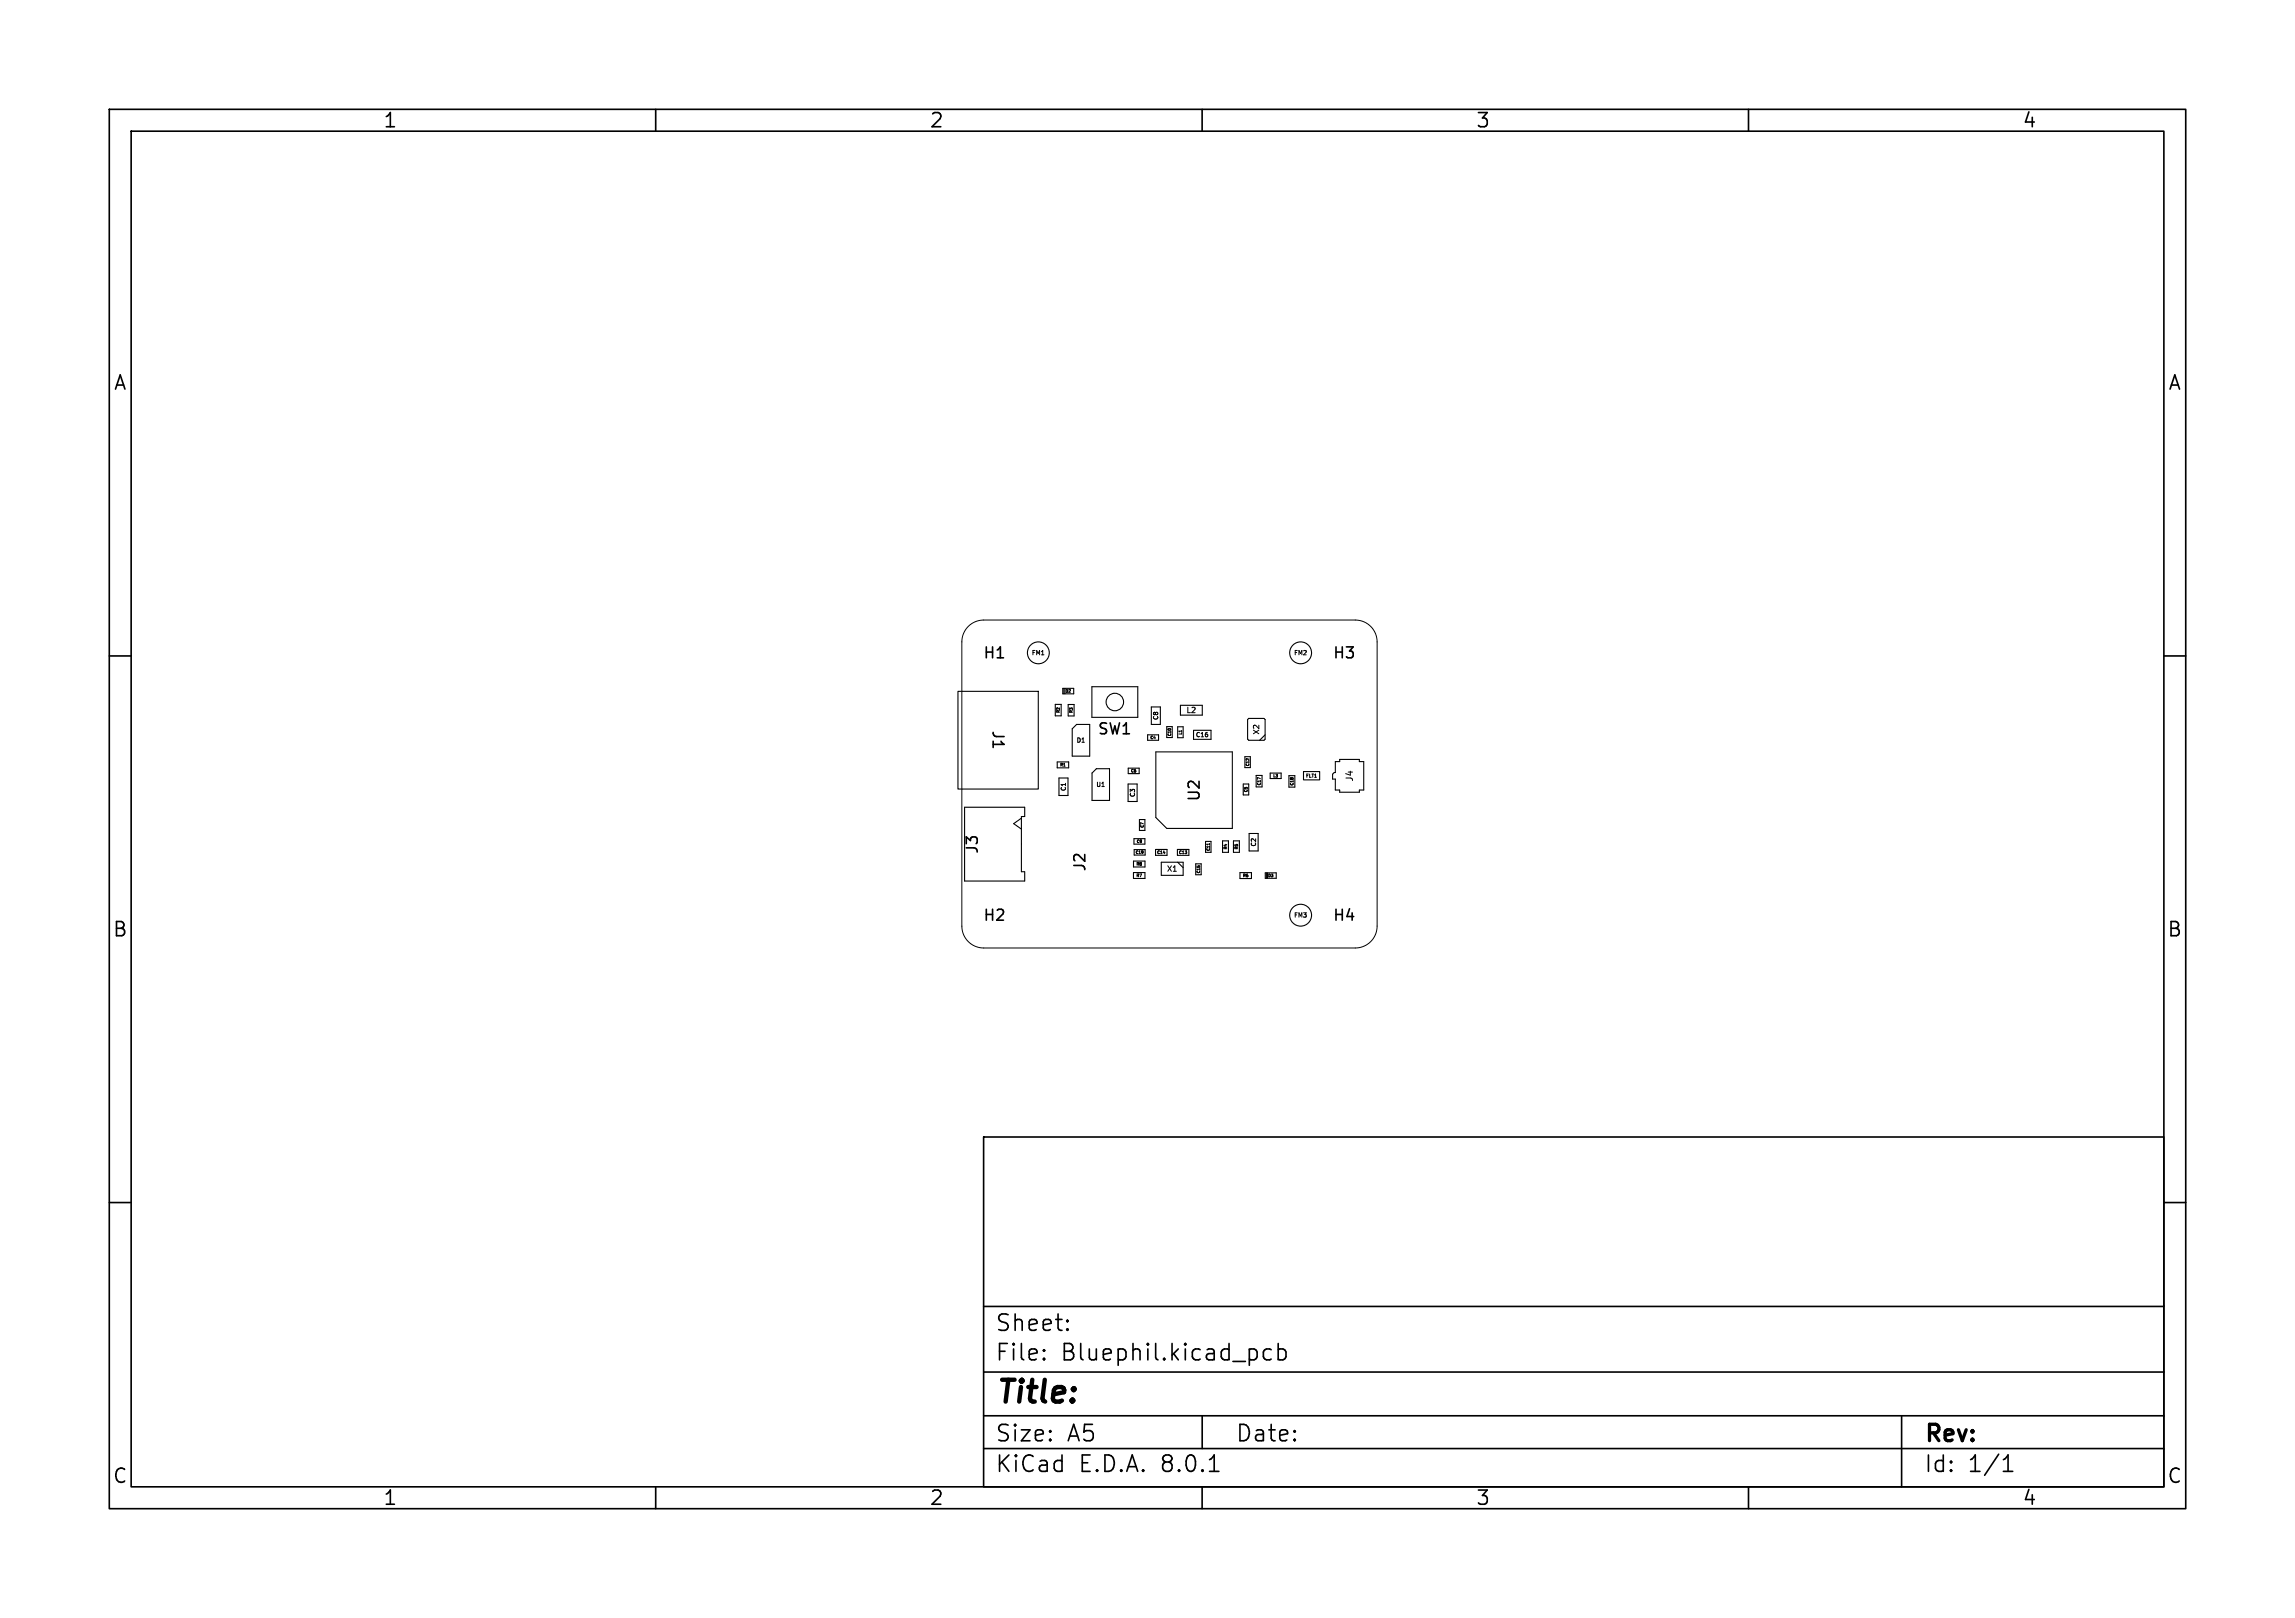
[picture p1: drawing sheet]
<svg xmlns="http://www.w3.org/2000/svg" width="210mm" height="148mm" viewBox="0 0 210 148" stroke-linecap="round" stroke-linejoin="round" font-family="sans-serif">
<defs><g id="words">
<text font-size="2.8" x="91" y="128.9">Title:</text>
<g font-size="2.1">
<text x="91" y="124.7">File:</text>
<text x="91" y="122">Sheet:</text>
<text x="97.1" y="124.7">Bluephil.kicad_pcb</text>
<text x="91" y="134.9">KiCad</text>
<text x="91" y="132.1">Size:</text>
<text x="97.7" y="132.1">A5</text>
<text x="98.7" y="134.9">E.D.A.</text>
<text x="106.3" y="134.9">8.0.1</text>
<text x="113" y="132.1">Date:</text>
<text x="176" y="132.3">Rev:</text>
<text x="176" y="134.9">Id:</text>
<text x="180.1" y="134.9">1/1</text>
</g>
<g font-size="1.8">
<text x="35" y="11.9">1</text>
<text x="85" y="11.9">2</text>
<text x="135" y="11.9">3</text>
<text x="185" y="11.9">4</text>
<text x="10.3" y="35.9">A</text>
<text x="198.4" y="35.9">A</text>
<text x="10.3" y="85.9">B</text>
<text x="198.3" y="85.9">B</text>
<text x="10.3" y="135.9">C</text>
<text x="35" y="137.9">1</text>
<text x="85" y="137.9">2</text>
<text x="135" y="137.9">3</text>
<text x="185" y="137.9">4</text>
<text x="198.3" y="135.9">C</text>
</g>
<g font-size="1.4">
<text x="89.9" y="60.4">H1</text>
<text x="121.9" y="60.4">H3</text>
<text x="90.6" y="66.7" transform="rotate(90 90.6 66.7)">J1</text>
<text x="100.4" y="67.4">SW1</text>
<text x="110" y="73.4" transform="rotate(-90 110 73.4)">U2</text>
<text x="89.7" y="78.2" transform="rotate(-90 89.7 78.2)">J3</text>
<text x="99.5" y="79.8" transform="rotate(-90 99.5 79.8)">J2</text>
<text x="89.9" y="84.4">H2</text>
<text x="121.9" y="84.4">H4</text>
</g>
<text font-size=".8" x="123.9" y="71.6" transform="rotate(-90 123.9 71.6)">J4</text>
<g font-size=".7">
<text x="108.5" y="65.3">L2</text>
<text x="115.3" y="67.3" transform="rotate(-90 115.3 67.3)">X2</text>
<text x="106.7" y="79.8">X1</text>
</g>
<g font-size=".6">
<text x="94.4" y="60">FM1</text>
<text x="106.1" y="65.9" transform="rotate(-90 106.1 65.9)">C8</text>
<text x="118.4" y="60">FM2</text>
<text x="98.5" y="68">D1</text>
<text x="109.4" y="67.5">C16</text>
<text x="97.6" y="72.4" transform="rotate(-90 97.6 72.4)">C1</text>
<text x="100.3" y="72.1">U1</text>
<text x="103.9" y="73" transform="rotate(-90 103.9 73)">C3</text>
<text x="115" y="77.5" transform="rotate(-90 115 77.5)">C2</text>
<text x="118.4" y="84">FM3</text>
</g>
<g font-size=".4">
<text x="97" y="65.2" transform="rotate(-90 97 65.2)">R2</text>
<text x="98.2" y="65.3" transform="rotate(-90 98.2 65.3)">R3</text>
<text x="97" y="70.2">R1</text>
<text x="115.4" y="71.9" transform="rotate(-90 115.4 71.9)">C17</text>
<text x="118.4" y="71.9" transform="rotate(-90 118.4 71.9)">C18</text>
<text x="119.5" y="71.2">FLT1</text>
<text x="112.3" y="77.7" transform="rotate(-90 112.3 77.7)">R4</text>
<text x="113.3" y="77.7" transform="rotate(-90 113.3 77.7)">R5</text>
<text x="104" y="80.3">R7</text>
<text x="104" y="79.2">R8</text>
<text x="105.9" y="78.2">C14</text>
<text x="107.9" y="78.2">C13</text>
<text x="113.7" y="80.3">R6</text>
</g>
<g font-size=".3">
<text x="97.5" y="63.4">D2</text>
<text x="103.5" y="70.7">C6</text>
<text x="105.2" y="67.7">C4</text>
<text x="107.2" y="67.4" transform="rotate(-90 107.2 67.4)">C10</text>
<text x="108.2" y="67.2" transform="rotate(-90 108.2 67.2)">L1</text>
<text x="114.4" y="70.1" transform="rotate(-90 114.4 70.1)">C12</text>
<text x="116.5" y="71.2">L3</text>
<text x="104" y="77.2">C9</text>
<text x="104.7" y="75.7" transform="rotate(-90 104.7 75.7)">C7</text>
<text x="110.8" y="77.9" transform="rotate(-90 110.8 77.9)">C11</text>
<text x="114.2" y="72.5" transform="rotate(-90 114.2 72.5)">C5</text>
<text x="103.9" y="78.2">C19</text>
<text x="109.9" y="79.9" transform="rotate(-90 109.9 79.9)">C15</text>
<text x="116" y="80.3">D3</text>
</g>
</g></defs>
<g fill="none" stroke="#000" stroke-width=".15">
<path d="M10 10h190v128h-190zM12 12h186v124h-186zM60 10v2M110 10v2M160 10v2M10 60h2M198 60h2M10 110h2M90 104h108v32h-108zM90 119.5h108M198 110h2M60 136v2"/>
<path d="M90 132.5h108M90 129.5h108M90 125.5h108M95.5 124.3h.1l-.1 .1M95.5 124.3v.1M95.5 123.5v.1M95.5 123.5h.1l-.1 .1M97.7 121.6v.1M97.7 121.6h-.1l.1 .1M97.7 120.8v.1M97.7 120.8h-.1l.1 .1M110 136v2"/>
<path d="M110 129.5v3M110.7 134.6h.8M116.3 123.5l-.4-.1-.3 .3v.4l.1 .2 .2 .1 .4-.1M117 123.5l.4-.1 .3 .3v.4l-.2 .2-.1 .1-.4-.1M117 122.9v1.5M160 136v2M174 129.5v6.5M183.3 134.6h.9M183.3 133.5l.4-.4v1.5"/>
</g>
<path d="M88.6 57.3a2 2 0 0 1 1.4-.6h34a2 2 0 0 1 2 2v26a2 2 0 0 1-2 2h-34a2 2 0 0 1-2-2v-26a2 2 0 0 1 .6-1.4zM110.7 77.2v.1" fill="none" stroke="#000" stroke-width=".09"/>
<g fill="none" stroke="#000" stroke-width=".1">
<path d="M87.7 63.2h7.3v9h-7.3zM88.3 73.8h5.5v.9h-.3v5h.3v.9h-5.5zM93.5 74.8l-.7 .5 .7 .5M96.6 64.4h.5v1.1h-.5zM96.7 69.7h1.1v.5h-1.1zM96.9 71.2h.8v1.6h-.8zM97.3 63h1v.5h-1zM97.4 63v.5M97.5 63v.5M97.7 64.4h.6v1.1h-.6zM98.1 66.7l.4-.4h1.2v2.9h-1.6zM99.9 62.8h4.2v2.8h-4.2z"/>
<path d="M99.9 70.7l.4-.4h1.2v2.9h-1.6zM103.2 71.7h.9v1.6h-.9zM103.2 70.3h1v.5h-1zM103.7 79.8h1.1v.6h-1.1zM103.7 78.8h1.1v.5h-1.1zM103.8 76.7h1v.5h-1zM103.8 77.7h1v.5h-1zM104.3 75h.5v1h-.5zM105 67.2h1v.5h-1zM105.4 64.7h.8v1.6h-.8zM105.7 77.7h1.1v.5h-1.1zM105.8 68.8h7v7h-6l-1-1z"/>
<path d="M106.3 78.9h2v1.2h-2zM106.8 66.5h.5v1h-.5zM107.7 77.7h1.1v.5h-1.1zM107.8 78.9l.5 .5M107.8 66.5h.5v1h-.5zM108 64.5h2v.9h-2zM109.2 66.8h1.6v.8h-1.6zM109.4 79h.5v1h-.5zM110.3 77h.5v1h-.5zM111.9 76.9h.5v1.1h-.5zM112.9 76.9h.5v1.1h-.5zM113.5 79.8h1v.6h-1z"/>
<path d="M113.8 71.7h.5v1h-.5zM113.9 69.2h.5v1h-.5zM114.3 65.7h1.4l.1 .1v1.8l-.1 .1h-1.4l-.1-.1v-1.8zM114.3 76.2h.8v1.6h-.8zM114.9 70.9h.6v1.1h-.6zM115.8 67.2l-.5 .5M115.8 79.8h1v.5h-1zM115.9 79.8v.5M116 79.8v.5M116.2 70.7h1v.5h-1zM117.9 71h.6v1h-.6zM119.3 70.6h1.5v.7h-1.5z"/>
<path d="M122.2 69.7h.4v-.2h1.8v.2h.4v2.6h-.4v.2h-1.8v-.2h-.4v-1h-.3v-.5l.3-.1z"/>
<circle cx="95" cy="59.7" r="1"/>
<circle cx="119" cy="59.7" r="1"/>
<circle cx="102" cy="64.2" r=".8"/>
<circle cx="119" cy="83.7" r="1"/>
</g>
<use href="#words"/>
</svg>
